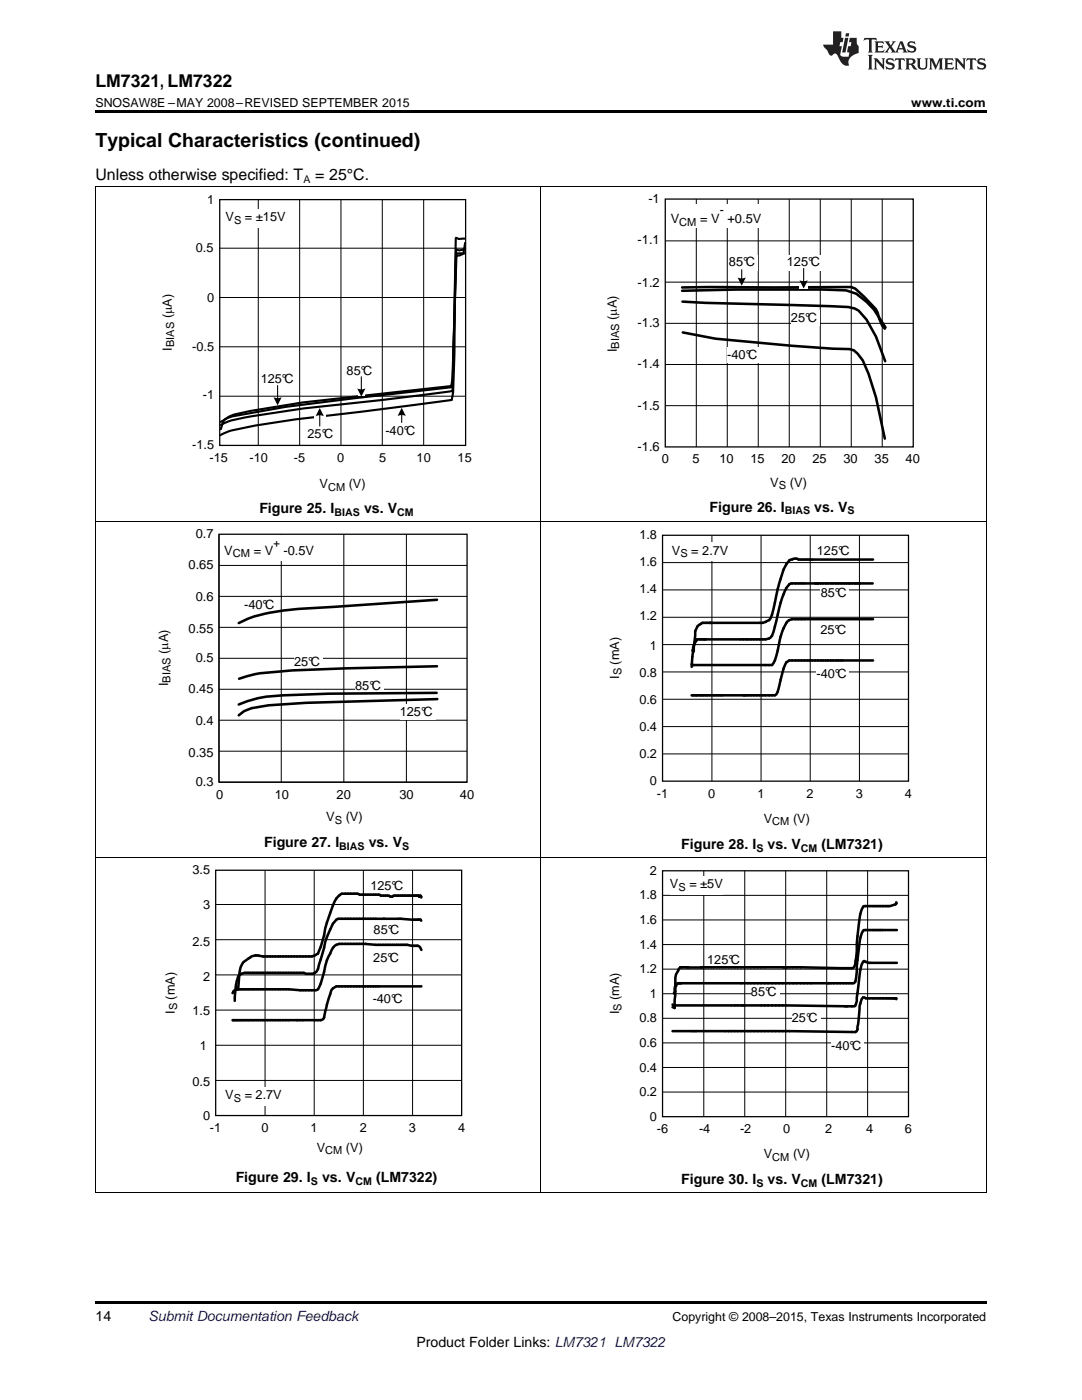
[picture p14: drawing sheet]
<svg xmlns="http://www.w3.org/2000/svg" width="216mm" height="279mm" viewBox="0 0 216 279" stroke-linecap="round" stroke-linejoin="round" font-family="sans-serif">
<defs><g id="words">
<text font-size="3.9" x="19" y="29.3">Typical Characteristics (continued)</text>
<text font-size="3.5" x="19" y="17.3">LM7321, LM7322</text>
<g font-size="3.2">
<text x="19" y="36">Unless otherwise specified: T</text>
<text x="62.9" y="36">= 25°C.</text>
</g>
<g font-size="2.8">
<text x="51.8" y="102.4">Figure 25. I</text>
<text x="72.6" y="102.4">vs. V</text>
<text x="141.6" y="102.1">Figure 26. I</text>
<text x="162.5" y="102.1">vs. V</text>
<text x="52.7" y="169.1">Figure 27. I</text>
<text x="73.6" y="169.1">vs. V</text>
<text x="135.9" y="169.4">Figure 28. I</text>
<text x="153.2" y="169.4">vs. V</text>
<text x="163.9" y="169.4">(LM7321)</text>
<text x="47" y="235.9">Figure 29. I</text>
<text x="64.3" y="235.9">vs. V</text>
<text x="75" y="235.9">(LM7322)</text>
<text x="135.9" y="236.4">Figure 30. I</text>
<text x="153.2" y="236.4">vs. V</text>
<text x="163.9" y="236.4">(LM7321)</text>
<text x="19" y="263.6">14</text>
<text x="83.1" y="268.9">Product Folder Links: LM7321 LM7322</text>
</g>
<text font-size="2.8" fill="#0000c8" x="29.6" y="263.6">Submit Documentation Feedback</text>
<g font-size="2.6">
<text x="129.4" y="40.5">-1</text>
<text x="133.8" y="44.5">V</text>
<text x="139.7" y="44.5">= V</text>
<text x="145.2" y="44.5">+0.5V</text>
<text x="127.2" y="48.6">-1.1</text>
<text x="145.5" y="53.2">85°C</text>
<text x="157" y="53.2">125°C</text>
<text x="127.2" y="57.2">-1.2</text>
<text x="123.1" y="63.9" transform="rotate(-90 123.1 63.9)">(PA)</text>
<text x="127.2" y="65.2">-1.3</text>
<text x="157.8" y="64.2">25°C</text>
<text x="123.1" y="70.3" transform="rotate(-90 123.1 70.3)">I</text>
<text x="145.1" y="71.7">-40°C</text>
<text x="127.2" y="73.4">-1.4</text>
<text x="127.2" y="81.9">-1.5</text>
<text x="127.2" y="90">-1.6</text>
<text x="132.1" y="92.4">0</text>
<text x="138.2" y="92.4">5</text>
<text x="143.5" y="92.4">10</text>
<text x="149.7" y="92.4">15</text>
<text x="155.9" y="92.4">20</text>
<text x="162.1" y="92.4">25</text>
<text x="168.3" y="92.4">30</text>
<text x="174.5" y="92.4">35</text>
<text x="180.7" y="92.4">40</text>
<text x="153.7" y="97.2">V</text>
<text x="157.6" y="97.2">(V)</text>
<text x="39" y="107.4">0.7</text>
<text x="37.6" y="113.5">0.65</text>
<text x="44.8" y="110.7">V</text>
<text x="50.6" y="110.7">= V</text>
<text x="56.6" y="110.7">-0.5V</text>
<text x="39" y="119.9">0.6</text>
<text x="48.7" y="121.5">-40°C</text>
<text x="33.6" y="130.5" transform="rotate(-90 33.6 130.5)">(PA)</text>
<text x="37.6" y="126.3">0.55</text>
<text x="33.6" y="137" transform="rotate(-90 33.6 137)">I</text>
<text x="39" y="132.2">0.5</text>
<text x="58.7" y="132.9">25°C</text>
<text x="70.9" y="137.7">85°C</text>
<text x="37.6" y="138.2">0.45</text>
<text x="79.8" y="142.9">125°C</text>
<text x="39" y="144.6">0.4</text>
<text x="37.6" y="151">0.35</text>
<text x="39" y="156.9">0.3</text>
<text x="43.1" y="159.4">0</text>
<text x="54.8" y="159.4">10</text>
<text x="67.2" y="159.4">20</text>
<text x="79.7" y="159.4">30</text>
<text x="91.8" y="159.4">40</text>
<text x="65.1" y="163.9">V</text>
<text x="69" y="163.9">(V)</text>
</g>
<g font-size="2.5">
<text x="19" y="21.4">SNOSAW8E –MAY 2008–REVISED SEPTEMBER 2015</text>
<text x="181.8" y="21.4">www.ti.com</text>
<text x="41.3" y="40.7">1</text>
<text x="45" y="44.2">V</text>
<text x="48.9" y="44.2">= ±15V</text>
<text x="143.6" y="42.7">-</text>
<text x="39.1" y="50.3">0.5</text>
<text x="34.3" y="63.5" transform="rotate(-90 34.3 63.5)">(PA)</text>
<text x="41.3" y="60.4">0</text>
<text x="34.3" y="70" transform="rotate(-90 34.3 70)">I</text>
<text x="38.4" y="70">-0.5</text>
<text x="52" y="76.3">125°C</text>
<text x="69.2" y="74.8">85°C</text>
<text x="40.5" y="79.6">-1</text>
<text x="38.4" y="89.7">-1.5</text>
<text x="61.4" y="87.5">25°C</text>
<text x="76.9" y="86.8">-40°C</text>
<text x="41.8" y="92.2">-15</text>
<text x="49.8" y="92.2">-10</text>
<text x="58.7" y="92.2">-5</text>
<text x="67.3" y="92.2">0</text>
<text x="75.7" y="92.2">5</text>
<text x="83.1" y="92.2">10</text>
<text x="91.3" y="92.2">15</text>
<text x="63.8" y="97.5">V</text>
<text x="69.6" y="97.5">(V)</text>
<text x="127.6" y="107.6">1.8</text>
<text x="127.6" y="113">1.6</text>
<text x="134.1" y="110.7">V</text>
<text x="137.9" y="110.7">= 2.7V</text>
<text x="163" y="110.7">125°C</text>
<text x="127.6" y="118.4">1.4</text>
<text x="163.8" y="119.2">85°C</text>
<text x="127.6" y="123.8">1.2</text>
<text x="129.7" y="129.6">1</text>
<text x="163.7" y="126.6">25°C</text>
<text x="123.6" y="132.6" transform="rotate(-90 123.6 132.6)">(mA)</text>
<text x="123.6" y="135.5" transform="rotate(-90 123.6 135.5)">I</text>
<text x="127.6" y="135">0.8</text>
<text x="162.9" y="135.2">-40°C</text>
<text x="127.6" y="140.4">0.6</text>
<text x="127.6" y="145.9">0.4</text>
<text x="127.6" y="151.3">0.2</text>
<text x="129.7" y="156.7">0</text>
<text x="131.1" y="159.2">-1</text>
<text x="141.3" y="159.2">0</text>
<text x="151.1" y="159.2">1</text>
<text x="160.9" y="159.2">2</text>
<text x="170.8" y="159.2">3</text>
<text x="180.6" y="159.2">4</text>
<text x="152.4" y="164.2">V</text>
<text x="158.2" y="164.2">(V)</text>
<text x="38.4" y="174.5">3.5</text>
<text x="73.9" y="177.5">125°C</text>
<text x="127.6" y="179.5">1.8</text>
<text x="129.7" y="174.6">2</text>
<text x="133.7" y="177.3">V</text>
<text x="137.5" y="177.3">= ±5V</text>
<text x="40.5" y="181.4">3</text>
<text x="127.6" y="184.4">1.6</text>
<text x="38.4" y="188.7">2.5</text>
<text x="74.5" y="191.9">25°C</text>
<text x="74.5" y="186.4">85°C</text>
<text x="127.6" y="189.3">1.4</text>
<text x="40.5" y="195.7">2</text>
<text x="127.6" y="194.2">1.2</text>
<text x="141.1" y="192.4">125°C</text>
<text x="34.9" y="199.5" transform="rotate(-90 34.9 199.5)">(mA)</text>
<text x="34.9" y="202.4" transform="rotate(-90 34.9 202.4)">I</text>
<text x="38.4" y="202.5">1.5</text>
<text x="74.4" y="200.2">-40°C</text>
<text x="123.6" y="199.6" transform="rotate(-90 123.6 199.6)">(mA)</text>
<text x="123.6" y="202.5" transform="rotate(-90 123.6 202.5)">I</text>
<text x="129.7" y="199.1">1</text>
<text x="149.8" y="198.8">85°C</text>
<text x="158" y="204">25°C</text>
<text x="39.9" y="209.5">1</text>
<text x="127.6" y="208.9">0.6</text>
<text x="127.6" y="204">0.8</text>
<text x="165.9" y="209.5">-40°C</text>
<text x="127.6" y="213.8">0.4</text>
<text x="38.4" y="216.7">0.5</text>
<text x="45" y="219.4">V</text>
<text x="48.8" y="219.4">= 2.7V</text>
<text x="127.6" y="218.8">0.2</text>
<text x="40.5" y="223.6">0</text>
<text x="41.9" y="225.9">-1</text>
<text x="52.1" y="225.9">0</text>
<text x="62" y="225.9">1</text>
<text x="71.8" y="225.9">2</text>
<text x="81.6" y="225.9">3</text>
<text x="91.4" y="225.9">4</text>
<text x="129.7" y="223.7">0</text>
<text x="131.1" y="226.1">-6</text>
<text x="139.5" y="226.1">-4</text>
<text x="147.7" y="226.1">-2</text>
<text x="156.3" y="226.1">0</text>
<text x="164.7" y="226.1">2</text>
<text x="172.9" y="226.1">4</text>
<text x="180.6" y="226.1">6</text>
<text x="63.2" y="229.9">V</text>
<text x="69" y="229.9">(V)</text>
<text x="152.4" y="231.2">V</text>
<text x="158.2" y="231.2">(V)</text>
<text x="134.2" y="263.6">Copyright © 2008–2015, Texas Instruments Incorporated</text>
</g>
<g font-size="2.2">
<text x="46.7" y="44.6">S</text>
<text x="135.5" y="45">CM</text>
<text x="34.7" y="69.2" transform="rotate(-90 34.7 69.2)">BIAS</text>
<text x="123.5" y="69.6" transform="rotate(-90 123.5 69.6)">BIAS</text>
<text x="65.5" y="97.9">CM</text>
<text x="155.4" y="97.6">S</text>
<text x="46.5" y="111.2">CM</text>
<text x="54.5" y="109.1">+</text>
<text x="135.8" y="111.1">S</text>
<text x="34" y="136.3" transform="rotate(-90 34 136.3)">BIAS</text>
<text x="124" y="134.8" transform="rotate(-90 124 134.8)">S</text>
<text x="66.8" y="164.4">S</text>
<text x="154.1" y="164.7">CM</text>
<text x="135.4" y="177.8">S</text>
<text x="35.3" y="201.7" transform="rotate(-90 35.3 201.7)">S</text>
<text x="124" y="201.8" transform="rotate(-90 124 201.8)">S</text>
<text x="46.6" y="219.9">S</text>
<text x="64.9" y="230.3">CM</text>
<text x="154.1" y="231.6">CM</text>
</g>
<g font-size="2.1">
<text x="60.5" y="36.6">A</text>
<text x="66.7" y="103">BIAS</text>
<text x="79.3" y="103">CM</text>
<text x="156.6" y="102.7">BIAS</text>
<text x="169.1" y="102.7">S</text>
<text x="67.7" y="169.6">BIAS</text>
<text x="80.2" y="169.6">S</text>
<text x="150.9" y="170">S</text>
<text x="159.8" y="170">CM</text>
<text x="62" y="236.5">S</text>
<text x="70.9" y="236.5">CM</text>
<text x="150.9" y="236.9">S</text>
<text x="159.8" y="236.9">CM</text>
</g>
</g></defs>
<path d="M19 259.7h177.8v.5h-177.8z" fill="#000"/>
<g fill="none" stroke="#000" stroke-width=".2">
<path d="M19.1 171.2v66.9M107.9 171.2v66.9M132.2 178.7h49.1M140.4 173.8v49.1M148.6 173.8v49.1M156.8 173.8v49.1M165 173.8v49.1M173.1 173.8v49.1M196.8 171.2v66.9M132.2 198.3h49.1M132.2 193.4h49.1M132.2 188.5h49.1"/>
<path d="M132.2 183.6h49.1M132.2 217.9h49.1M132.2 213h49.1M132.2 208.1h49.1M132.2 203.2h49.1M19 238.1h177.8"/>
</g>
<path d="M132.2 173.8h49.1v49.1h-49.1z" fill="none" stroke="#000" stroke-width=".25"/>
<g fill="#fff">
<path d="M133.7 174.9h10.5v3.6h-10.5z" fill-rule="evenodd"/>
<path d="M141.1 190.1h7.1v3h-7.1z" fill-rule="evenodd"/>
<path d="M149.8 196.5h5.7v3h-5.7z" fill-rule="evenodd"/>
<path d="M158 201.7h5.7v3h-5.7z" fill-rule="evenodd"/>
<path d="M165.9 207.2h6.5v3.1h-6.5z" fill-rule="evenodd"/>
</g>
<path d="M137.2 193.1h2.8M137.4 193h-1.7l-.3 .4a4 4 0 0 0-.6 3.2l-.2 1.8-.1-.2M178.8 199.4v-.2h-6l-.6-.1a4.2 4.2 0 0 0-.7 2.3l-.4 4-.1 .4-.3 .2-13.1-.2h-23.4M178.8 180.1l-.1 .4-1.1 .3h-5.3a4.4 4.4 0 0 0-.8 2.5l-.8 8.5a1.55 1.55 0 0 1-.6 1.4l-10.3-.2h-19.9M179 192.2h-5.8l-.2-.2-.7-.2a4.5 4.5 0 0 0-.8 2.8l-.5 4.5a2.54 2.54 0 0 1-.5 1.7h-1.9M179 185.6h-6.7a4.4 4.4 0 0 0-.8 2.5l-.5 4.8a6.7 6.7 0 0 1-.5 3.2l-.1 .1h-35.1a1.66 1.66 0 0 0-.5 1.6l-.2 3.4-.1-.4M134.2 200.5l.3 .3M134.5 200.8l.1-.1h22.3l12.2 .1M134.5 200.8l-.3 .2" fill="none" stroke="#000" stroke-width=".51"/>
<path d="M43 173.7h49.1v48.9h-49.1z" fill="none" stroke="#000" stroke-width=".25"/>
<path d="M52.9 173.7v48.9M62.7 173.7v48.9M72.5 173.7v48.9M82.3 173.7v48.9M43 194.6h49.1M43 187.5h49.1M43 180.5h49.1M43 215.6h49.1M43 208.6h49.1M43 201.6h49.1" fill="none" stroke="#000" stroke-width=".2"/>
<g fill="#fff">
<path d="M73.9 175.3h7.1v3h-7.1z" fill-rule="evenodd"/>
<path d="M74.5 184.1h5.7v3h-5.7z" fill-rule="evenodd"/>
<path d="M74.5 189.7h5.7v3h-5.7z" fill-rule="evenodd"/>
<path d="M74.4 197.9h6.5v3.1h-6.5z" fill-rule="evenodd"/>
<path d="M45 217h11.2v3.6h-11.2z" fill-rule="evenodd"/>
</g>
<path d="M84 179.1l-.1-.4h-.2v.2l-.2-.2h-5l-.2 .2h-.5l-.2-.2h-1.6l-.3-.2h-3.9l-.4-.1h-3.2l-.5 .3a3.8 3.8 0 0 0-1.3 2l-1.2 3.4-.5 2.5-1 3.1a1.8 1.8 0 0 1-1.5 1.2h-9.7l-.9-.2M47.7 194.5l-.6 2.2-.3 3M48.3 194.3l-.6 .3M48.5 192.2a4.2 4.2 0 0 0-.8 2.5l-.2 2.7M50.9 190.7h.7M50.9 190.7a6.5 6.5 0 0 0-2.4 1.4M84 183.7l-.1-.1-3.9-.2h-12.3a1.56 1.56 0 0 0-1.3 .9l-1.5 3.7-1.2 4.4a1.77 1.77 0 0 1-1.2 1.9 3 3 0 0 1-2-.1h-11.8l-.5 .1M84.1 196.9h-17a1.74 1.74 0 0 0-1.2 1.5l-1 3.5a2.38 2.38 0 0 1-.5 1.6l-.4 .1h-17.6M84.1 189.6l-.3-.6-.4-.2h-1.2l-.9-.2-13.6-.2a2.2 2.2 0 0 0-1.8 1.9 8.7 8.7 0 0 0-1.2 3.7 11.1 11.1 0 0 1-1.2 3.4l-.4 .2h-3.2l-2.3-.2h-10.3l-.7 .4-.2 .4" fill="none" stroke="#000" stroke-width=".51"/>
<g fill="none" stroke="#000" stroke-width=".2">
<path d="M19.1 104.2v67M107.9 104.2v67M132.2 117.7h49.1M132.2 112.3h49.1M142.1 106.8v49.1M151.9 106.8v49.1M161.7 106.8v49.1M171.5 106.8v49.1M196.8 104.2v67M132.2 139.6h49.1M132.2 134.1h49.1M132.2 128.6h49.1"/>
<path d="M132.2 123.2h49.1M132.2 150.5h49.1M132.2 145h49.1M19 171.1h177.8"/>
</g>
<path d="M132.2 106.8h49.1v49.1h-49.1z" fill="none" stroke="#000" stroke-width=".25"/>
<g fill="#fff">
<path d="M134.1 108.3h11.3v3.6h-11.3z" fill-rule="evenodd"/>
<path d="M163 108.4h7.1v3.1h-7.1z" fill-rule="evenodd"/>
<path d="M163.8 116.9h5.6v3h-5.6z" fill-rule="evenodd"/>
<path d="M163.7 124.3h5.7v3.1h-5.7z" fill-rule="evenodd"/>
<path d="M162.9 132.9h6.6v3.1h-6.6z" fill-rule="evenodd"/>
</g>
<path d="M174.1 116.4h-16a1.3 1.3 0 0 0-1.2 .9l-1.1 3-.9 3.6a7.8 7.8 0 0 1-1.1 3.3l-1 .4h-13.8l-.7 1.6-.3 3.9M174.2 111.7h-14.9a1.22 1.22 0 0 0-1.2 0 1.3 1.3 0 0 0-1.2 .9 33.4 33.4 0 0 0-2.6 9l-.1 .5a2.13 2.13 0 0 1-1.4 2l-.6 .2h-12a2.21 2.21 0 0 0-1.5 2.6l-.3 3.1-.3-.2M174.2 131.8h-16.7l-.3 .2a4 4 0 0 0-1.1 2.6l-.6 2.3a2.55 2.55 0 0 1-.9 1.9h-16.6M174.2 123.6h-16.1l-.6 .2a7.9 7.9 0 0 0-2 4.5l-.3 1.5a5.6 5.6 0 0 1-1.2 2.9h-15.9l-.1-.2" fill="none" stroke="#000" stroke-width=".51"/>
<path d="M43.7 106.6h49.5v49.5h-49.5z" fill="none" stroke="#000" stroke-width=".26"/>
<path d="M43.7 106.6v49.5M43.7 119h49.5M43.7 112.8h49.5M56.1 106.6v49.5M68.6 106.6v49.5M81.1 106.6v49.5M43.7 137.6h49.5M43.7 131.4h49.5M43.7 125.2h49.5M43.7 156.1h49.5M43.7 149.9h49.5M43.7 143.7h49.5" fill="none" stroke="#000" stroke-width=".2"/>
<g fill="#fff">
<path d="M44.8 107h17.9v5h-17.9z" fill-rule="evenodd"/>
<path d="M48.7 119.2h6.6v3.1h-6.6z" fill-rule="evenodd"/>
<path d="M58.7 130.6h5.7v3.1h-5.7z" fill-rule="evenodd"/>
<path d="M70.9 135.4h5.7v3.1h-5.7z" fill-rule="evenodd"/>
<path d="M79.8 140.6h7.1v3.1h-7.1z" fill-rule="evenodd"/>
</g>
<path d="M87.2 119.7l-20.5 1.4a62.6 62.6 0 0 0-16 1.9l-3.1 1.3M87.1 138.3l-21.4 .1-9.3 .4a22.2 22.2 0 0 0-8.8 1.8M87.2 133l-18.2 .4-10.7 .4-6.4 .6-4.2 1.1M87.3 139.5l-26.2 .8-7.5 .5-3.4 .5-1.5 .6-1.1 .9" fill="none" stroke="#000" stroke-width=".51"/>
<g fill="none" stroke="#000" stroke-width=".2">
<path d="M19.1 37.3v66.9M51.5 39.7v49.1M59.8 39.7v49.1M68 39.7v49.1M76.3 39.7v49.1M84.5 39.7v49.1M107.9 37.3v66.9M196.8 37.3v66.9M43.8 59.4h49.1M43.8 49.5h49.1M43.8 79.1h49M43.8 69.2h49"/>
<path d="M19 104.2h177.8"/>
</g>
<path d="M90.9 47.5l-.2 23.1-.3 7.7-.3 1.5-18.1 2.4-13.1 1.5-8 1.2-4.7 1-2.3 1M91 47.5l.5 .2 1.3-.1M92.7 50.6h-1.7l-.7 25.3-.3 1.4-33 3.9-10.6 1.9-1 .3-1.4 .8M92.8 49.7l-1.1 .3-.7-.2-.7 28.3-14 1.7-15.7 1.7-10.5 1.6a15.7 15.7 0 0 0-6 1.7M92.8 48.5l-.4 2.2-.7 .3h-.6l-.8 24.4-.2 1.6-29.8 3.3-10.4 1.7-3.2 .7a3 3 0 0 0-2.6 2.9" fill="none" stroke="#000" stroke-width=".42"/>
<path d="M43.8 39.8h49.1v49.1h-49.1z" fill="none" stroke="#000" stroke-width=".25"/>
<g fill="#fff">
<path d="M45 41.8h12v3.6h-12z" fill-rule="evenodd"/>
<path d="M52 74.1h7.1v3h-7.1z" fill-rule="evenodd"/>
<path d="M69.2 72.5h5.6v3.1h-5.6z" fill-rule="evenodd"/>
<path d="M61.4 85.2h5.6v3h-5.6z" fill-rule="evenodd"/>
<path d="M76.9 84.5h6.5v3h-6.5z" fill-rule="evenodd"/>
</g>
<path d="M55.4 76.9v2.8M80.2 82.6v1.7" fill="none" stroke="#000" stroke-width=".21"/>
<g fill="#000">
<path d="M54.6 79.3a1.84 1.84 0 0 0 1.6 0l-.8 1.6z" fill-rule="evenodd"/>
<path d="M80.2 81.4l.8 1.6a1.84 1.84 0 0 0-1.7 0z" fill-rule="evenodd"/>
</g>
<path d="M62.8 82.6h2.2v1h-2.2z" fill-rule="evenodd" fill="#fff"/>
<path d="M63.8 82.7v2.3" fill="none" stroke="#000" stroke-width=".21"/>
<path d="M63.8 81.4l.8 1.7a1.84 1.84 0 0 0-1.6 0z" fill-rule="evenodd" fill="#000"/>
<path d="M71.4 78.1h1.3v1h-1.3z" fill-rule="evenodd" fill="#fff"/>
<path d="M72.1 75.2v2.7" fill="none" stroke="#000" stroke-width=".21"/>
<path d="M71.3 77.5a1.84 1.84 0 0 0 1.6 0l-.8 1.7z" fill-rule="evenodd" fill="#000"/>
<path d="M136.1 58l10.7-.2h17.4l4.6 .2 2.1 .6 2.1 1.7 1.4 1.5 2.3 3.5M136.1 57.4l33.8-.1 .8 .3 1.8 1.7 2.3 2.4 1.2 3.2 .6 .7M136.2 60.2l4.5 .2 25.1 .7 3.5 .2 1.2 .3 .8 .4 1.6 1.8 1.9 3.4 1.8 4.9M136.2 66.3l6.6 1.3 15.2 1.4 8.1 .6 3.4 .1 .9 .2 .7 .7 1 1.3 1.2 2.7 1.5 4.7 1.8 8.2" fill="none" stroke="#000" stroke-width=".51"/>
<path d="M138.9 39.7v49.5M145.1 39.7v49.5M151.3 39.7v49.5M157.5 39.7v49.5M163.7 39.7v49.5M169.9 39.7v49.5M176 39.7v49.5M132.7 56.3h49.5M132.7 48.1h49.5M132.7 72.7h49.5M132.7 64.5h49.5M132.7 81h49.5" fill="none" stroke="#000" stroke-width=".2"/>
<path d="M132.7 39.7h49.5v49.5h-49.5z" fill="none" stroke="#000" stroke-width=".26"/>
<g fill="#fff">
<path d="M133.8 40.8h18.1v4.7h-18.1z" fill-rule="evenodd"/>
<path d="M145.1 69.4h6.6v3.1h-6.6z" fill-rule="evenodd"/>
<path d="M157.8 61.9h5.8v3.1h-5.8z" fill-rule="evenodd"/>
<path d="M145.5 50.9h5.7v3h-5.7z" fill-rule="evenodd"/>
<path d="M157 50.9h7.1v3h-7.1z" fill-rule="evenodd"/>
</g>
<path d="M148 53.8v2" fill="none" stroke="#000" stroke-width=".21"/>
<path d="M147.2 55.4l1 .2 .6-.2-.8 1.6z" fill-rule="evenodd" fill="#000"/>
<path d="M159.6 56.8h1.6v.8h-1.6z" fill-rule="evenodd" fill="#fff"/>
<path d="M160.4 53.6v2.7" fill="none" stroke="#000" stroke-width=".21"/>
<path d="M159.5 55.9l1 .2 .7-.2-.8 1.7z" fill-rule="evenodd" fill="#000"/>
<path d="M19 37.2h177.8" fill="none" stroke="#000" stroke-width=".2"/>
<path d="M19 22h177.8v.5h-177.8z" fill="#000"/>
<g fill="#231f20">
<path d="M172.5 7.6l-.1 .5 .4-.2h.6v.1v2.1l-.2 .4h.9l-.2-.4v-2.1l.1-.1h.5l.5 .2-.2-.5zM174.5 8.3l.2 .3v1.5l-.2 .4h1.8l.2-.6a1.04 1.04 0 0 1-1.3 .2v-.7h.6l.3 .2v-.6l-.3 .2h-.6v-.6l.8-.1 .4 .3-.2-.5zM176.5 8.3l.9 1.1-.9 1.1h.8l-.2-.2 .4-.7 .5 .7-.2 .2h1.5l-.2-.2 .2-.4h.9l.1 .4-.2 .2h1l-.3-.3-.7-1.9h-.5l-.9 2-.8-1 .9-1h-.8l.1 .3-.4 .5-.3-.6 .1-.2zM179.7 8.6l.4 1h-.7zM181.3 8.4a.63 .63 0 0 0-.2 .7 .63 .63 0 0 0 .6 .4l.6 .2 .1 .2a.75 .75 0 0 1-.7 .4 .75 .75 0 0 1-.6-.5l.1 .7 .1-.1a1.11 1.11 0 0 0 1.5-.6 1.13 1.13 0 0 0-1.2-.8l-.1-.4a1.04 1.04 0 0 1 1.2 .2l-.2-.5-.2 .1-.4-.2zM173.2 10.9l.2 .4v2.2l-.2 .4h1l-.3-.4v-2.2l.3-.4zM174.3 11.6l.3 .4v1.5l-.3 .4h.8l-.2-.4v-1.3l1.5 1.7v-1.9l.2-.4h-.7l.2 .4v.9l-1.1-1.3zM177 11.8a.62 .62 0 0 0-.2 .7 .62 .62 0 0 0 .6 .4l.6 .1 .1 .3a.76 .76 0 0 1-.7 .3 .76 .76 0 0 1-.7-.4l.2 .7 .1-.1a1.11 1.11 0 0 0 1.5-.6 1.13 1.13 0 0 0-1.2-.8l-.1-.4a1.04 1.04 0 0 1 1.2 .2l-.2-.6-.2 .1-.5-.1zM178.7 11.6l-.2 .6a.61 .61 0 0 1 .8-.3v1.6l-.2 .4h.9l-.2-.4v-1.6a.63 .63 0 0 1 .7 .3l-.1-.6zM180.6 11.6l.3 .4v1.5l-.3 .4h1l-.2-.2-.1-.8 .6 .2a.76 .76 0 0 0 1.2 .7l-1-1a.58 .58 0 0 0 .6-.5 .58 .58 0 0 0-.5-.6zM181.4 11.9h.1a.45 .45 0 0 1 .5 .1 .45 .45 0 0 1 .1 .5l-.8 .2zM182.9 11.6l.2 .2a2.17 2.17 0 0 0 .3 1.9 .99 .99 0 0 0 1.6-.6v-1.1l.2-.4h-.7l.2 .2a1.92 1.92 0 0 1-.2 1.8 .6 .6 0 0 1-.9-.5v-1.1l.2-.4zM185.4 11.6l.2 .4v1.5l-.2 .4h.7l-.2-.4v-1.4l.8 1.8 .8-1.8v1.4l-.2 .4h.9l-.2-.4v-1.5l.2-.4h-.8l-.6 1.5-.6-1.5zM188.4 11.6l.2 .4v1.5l-.2 .4h1.8l.1-.6a1.04 1.04 0 0 1-1.2 .1v-.6h.5l.4 .2v-.6l-.4 .2h-.5v-.7h.8l.3 .3-.1-.6zM190.5 11.6l.2 .4v1.5l-.2 .4h.7l-.2-.4v-1.3l1.5 1.7v-1.9l.2-.4h-.7l.2 .4v.9l-1.1-1.3zM192.9 11.6l-.1 .6a.61 .61 0 0 1 .7-.3l.1 1.6-.3 .4h1l-.3-.4 .1-1.6a.63 .63 0 0 1 .7 .3l-.1-.6zM195.2 11.8a.62 .62 0 0 0-.2 .7 .62 .62 0 0 0 .6 .4l.6 .1 .1 .3a.76 .76 0 0 1-.7 .3 .76 .76 0 0 1-.6-.4l.1 .7 .1-.1a1.11 1.11 0 0 0 1.6-.6 1.13 1.13 0 0 0-1.3-.8l-.1-.4a1.04 1.04 0 0 1 1.2 .2l-.1-.6-.2 .1-.5-.1z"/>
<path d="M166.2 6.3v2.6h-1.9v.4l.8 .9a.91 .91 0 0 0 1 .8 .56 .56 0 0 1 .5-.3 .56 .56 0 0 1 .5 .3l.4 .8a1.53 1.53 0 0 0 1.9 1.2 1.54 1.54 0 0 1 1-2.1l.9-.3v-1.4a1.52 1.52 0 0 1-.4-1.6h-1.3l-.2 .8h.5l-.2 .8h-.5l-.1 1v.2l.4 .1-.2 .8a1.93 1.93 0 0 1-1.6-.3l.3-1.8h-.5l.2-.8h.4l.2-.8h-.4v-1.3zM168.6 7.6l-.6 2.9h.7l.6-2.9zM168.8 6.6l-.1 .7h.6l.2-.7z"/>
</g>
<use href="#words"/>
</svg>
